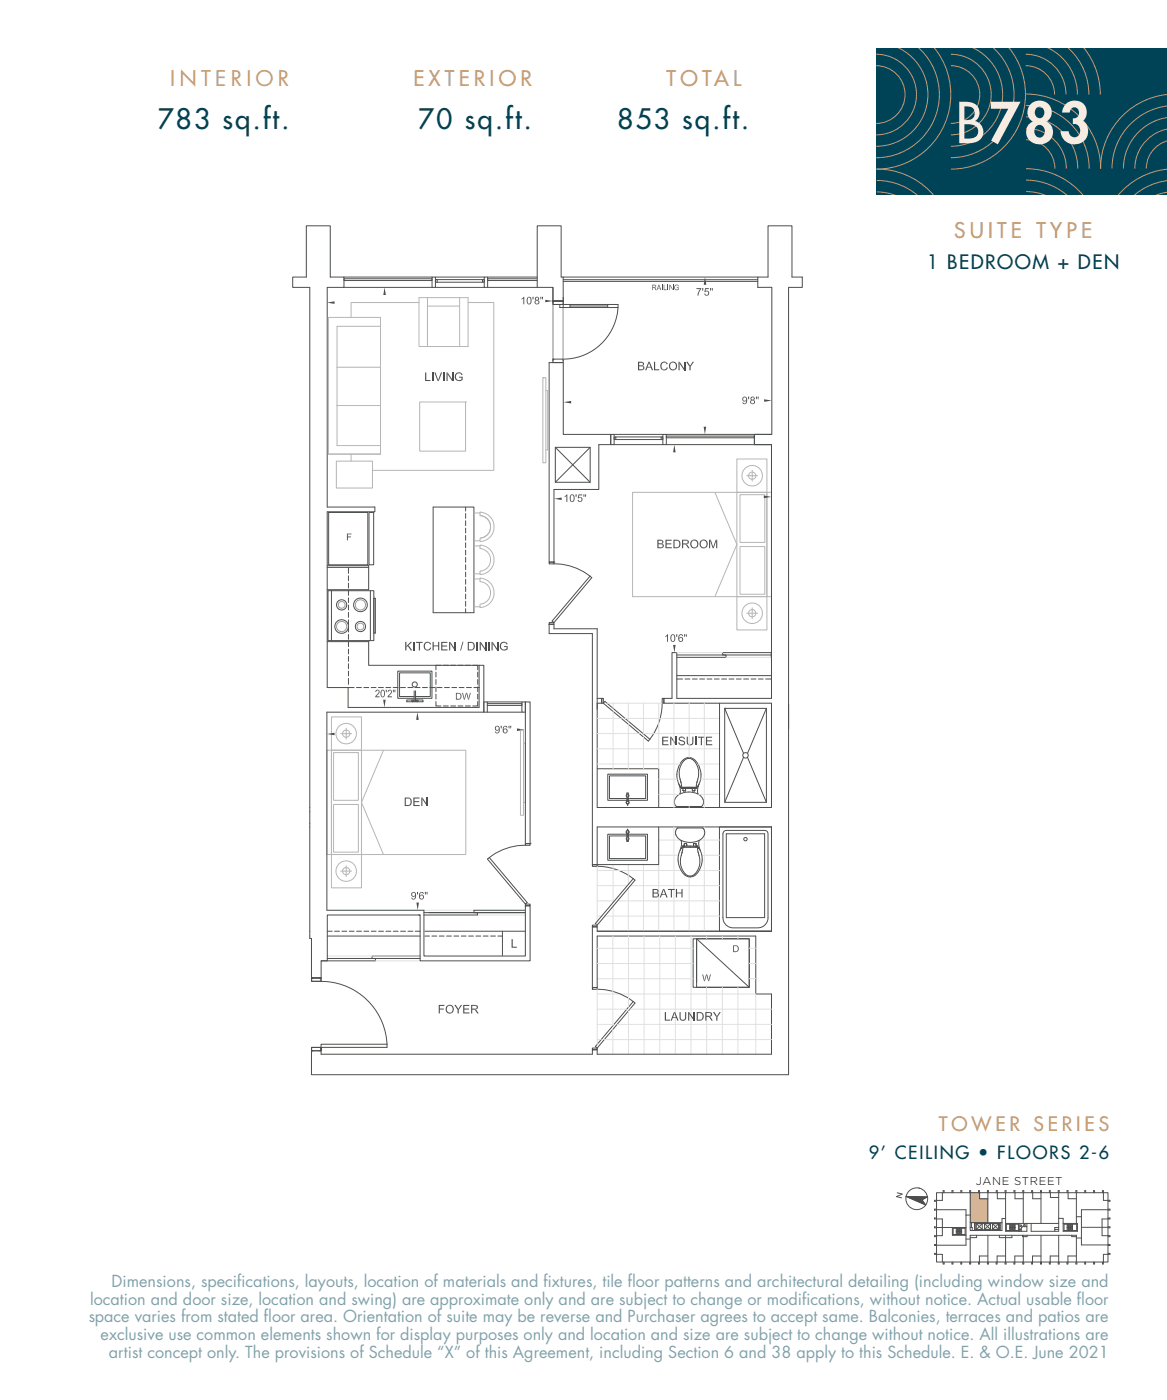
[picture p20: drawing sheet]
<svg xmlns="http://www.w3.org/2000/svg" width="254mm" height="305mm" viewBox="0 0 254 305" stroke-linecap="round" stroke-linejoin="round" font-family="sans-serif">
<defs><g id="words">
<text font-size="12" fill="#f7ece2" x="208" y="31.2">B783</text>
<g font-size="6" fill="#004356">
<text x="34.3" y="28.1">783 sq.ft.</text>
<text x="91" y="28.1">70 sq.ft.</text>
<text x="134.4" y="28.1">853 sq.ft.</text>
</g>
<g font-size="4.6" fill="#c79a6e">
<text x="37" y="18.8">I N T E R I O R</text>
<text x="90" y="18.8">E X T E R I O R</text>
<text x="145.1" y="18.8">T O TA L</text>
<text x="207.7" y="51.8">S U I T E T Y P E</text>
</g>
<text font-size="4.2" fill="#004356" x="201.8" y="58.5">1 BEDROOM + DEN</text>
<text font-size="4.2" fill="#c79a6e" x="204.3" y="246.3">T O W E R S E R I E S</text>
<text font-size="3.9" fill="#004356" x="189.1" y="252.4">9’ CEILING • FLOORS 2-6</text>
<g font-size="3.5" fill="#004356">
<text x="24.3" y="280.2">Dimensions, specif</text>
<text x="51.6" y="280.2">ications, layouts, location of materials and f</text>
<text x="118.3" y="280.2">ixtures, tile f</text>
<text x="136.6" y="280.2">loor patterns and architectural detailing (including window size and</text>
<text x="19.2" y="287.9">space varies from stated f</text>
<text x="19.6" y="284">location and door size, location and swing) are approximate only and are subject to change or modif</text>
<text x="57.4" y="287.9">loor area. Orientation of suite may be reverse and Purchaser agrees to accept same. Balconies, terraces and patios are</text>
<text x="174.6" y="284">ications, without notice. Actual usable f</text>
<text x="234.4" y="284">loor</text>
<text x="21.9" y="291.8">exclusive use common elements shown for display purposes only and location and size are subject to change without notice. All illustrations are</text>
<text x="23.7" y="295.7">artist concept only. The provisions of Schedule “X” of this Agreement, including Section 6 and 38 apply to this Schedule. E. &amp; O.E. June 2021</text>
</g>
<text font-size="2.5" x="212.4" y="258.1">JANE STREET</text>
<text font-size="2.4" x="214.8" y="278.9">LEVEL 4 - 5</text>
</g></defs>
<path d="M211.2 259.6h2v1.3h1.8v5.3h-3.8z" fill="#c79a6e"/>
<path d="M190.7 10.6h63.3v31.9h-63.3z" fill="#004356"/>
<g fill="none" stroke="#c79a6e" stroke-width=".22">
<path d="M190.7 11.8a8.8 8.8 0 0 1 8.8 8.8 8.8 8.8 0 0 1-8.8 8.8M190.7 14.3a6.3 6.3 0 0 1 6.3 6.3 6.3 6.3 0 0 1-6.3 6.3M195.8 10.5a11.3 11.3 0 0 1 5.9 12.7 11.3 11.3 0 0 1-11 8.6M200.1 10.5a13.7 13.7 0 0 1 3.4 15.1 13.7 13.7 0 0 1-12.8 8.7M203.4 10.5a16.2 16.2 0 0 1 1.9 17.2 16.2 16.2 0 0 1-14.6 9.1M207 11.8a8.8 8.8 0 0 1 8.7 8.8 8.8 8.8 0 0 1-8.7 8.8M207 14.3a6.3 6.3 0 0 1 6.2 6.3 6.3 6.3 0 0 1-6.2 6.3M212 10.5a11.3 11.3 0 0 1 5.9 12.7 11.3 11.3 0 0 1-10.9 8.6M216.3 10.5a13.7 13.7 0 0 1 3.5 15.1 13.7 13.7 0 0 1-12.8 8.7M219.7 10.5a16.2 16.2 0 0 1 1.9 17.2 16.2 16.2 0 0 1-14.6 9.1M223.2 11.8a8.8 8.8 0 0 1 8.8 8.8M223.2 14.3a6.3 6.3 0 0 1 6.3 6.3"/>
<path d="M228.3 10.5a11.3 11.3 0 0 1 6.2 10.1M232.6 10.5a13.7 13.7 0 0 1 4.4 10.1M236 10.5a16 16 0 0 1 3.5 10.1M190.9 36.8a16.1 16.1 0 0 1 12.3 5.7M190.9 39.3a13.6 13.6 0 0 1 8.7 3.2M223.3 20.5a16.2 16.2 0 0 1 16.3 16.2M223.3 23a13.8 13.8 0 0 1 13.8 13.7M223.3 25.4a11.3 11.3 0 0 1 11.3 11.3M223.3 27.9a8.8 8.8 0 0 1 8.8 8.8M223.3 30.4a6.3 6.3 0 0 1 6.3 6.3M223.3 36.7a16.2 16.2 0 0 1 12.4 5.8M223.3 39.2a13.6 13.6 0 0 1 8.9 3.3"/>
<path d="M254 36.8a16.1 16.1 0 0 0-10.6 5.7M254 39.3a13.4 13.4 0 0 0-7.1 3.2M254 20.6a16.2 16.2 0 0 0-14.5 16.1M254 23.1a13.7 13.7 0 0 0-12 13.6M254 25.6a11.2 11.2 0 0 0-9.5 11.1M254 28.1a8.7 8.7 0 0 0-7 8.6M254 30.7a6.2 6.2 0 0 0-4.5 6M190.9 41.8a10.9 10.9 0 0 1 3.9 .7M223.3 41.7a10.7 10.7 0 0 1 4.1 .8M254 41.9l-2.3 .6"/>
</g>
<g fill="none" stroke="#000" stroke-width=".22">
<path d="M74.9 62.6h19.1M74.9 60.7h19.1v.4h-19.1zM74.9 60.3h19.1M94 60.3h.8v2.3h-.8zM94.8 62.6h10.6M94.8 60.9h.4v.5h-.4zM94.8 60.3h10.6M95.2 61.4h9.8M95.2 60.9h9.8M105 60.9h.4v.5h-.4zM105.4 60.3h.7v2.3h-.7zM106.1 62.6h10.8"/>
<path d="M106.1 60.3h10.8M116.9 60.7h-10.8v.4h10.8M116.9 62.6h3.5v2.9h2.2v-.7M119.5 78.9h3.1v15.7h10.3v2.2h-2.6v9.8h-9.7v15.8h-1.1zM120.4 65.5h.1M120.4 78.2h.1M120.4 62.6v3.3M120.4 66.3v12.3M120.4 65.5h2.2v.8h-2.2zM120.4 78.2h2.2v.7h-2.2zM121.8 66.3h12.7v.7h-12.7zM122.6 60.3v5.2h-2.2"/>
<path d="M122.6 66.3v12.3M122.6 60.9h42.3M122.6 61.3h42.3M124.1 66.3v.7M124.1 66.6h8.2M132.3 66.3v.7M134.5 67a12 12 0 0 1-11.9 11.2M164.9 60.3h-42.8v-11.1h-5.2v13.4M120.9 97.4h7.6v7.6h-7.6zM120.9 97.4l7.6 7.6M128.5 97.4l-7.6 7.6M132.9 94.6h.8v2.2h-.8z"/>
<path d="M133.7 95.1h.3v.6h-.3zM133.7 94.6h10.6M133.7 96.8h10.6M134 95.1h9.9M134 95.7h9.9M143.9 95.1h.4v.6h-.4zM144.3 94.6h.7v2.2h-.7zM145 94.9h19.2v.4h-19.2zM145 94.6h19.2M145 96.8h22.9M167.9 96.8h-3.7v-2.2h3.8v-32h-3.1v-2.3h2.3v-11.1h5.2v11.1h2.2v2.3h-3v171.4h-103.8v-5.2h2.1v.7h59v-1h1.1v1h37.9v-13.1h-3.4v-12.6h-34.5v11.2M167.9 96.8v55.2h-20.6v-9.9h-1v9.9h-1.8v1.1h23.4v22.7h-37.9v-38.9h-9.4v-1h-1.1v2h9.4v50.4h1.1v-8.3h37.9"/>
<path d="M167.9 94.6h-3.7v2.2M71.5 111.6h8.6v11.4h-8.6zM71.5 111.6h.1M80.3 111.6h1v11.4h-1zM94.3 110.4h8.9v23h-8.9zM101.3 110.4v.9M101.3 111.8v1M101.3 113.4v1M101.3 115v1M101.3 116.6v1M101.3 118.2v1M101.3 119.8v1"/>
<path d="M71.2 139.7h9.1M71.2 123.2h9v5.2h-9M71.2 123.5h9M71.4 128.6h10v10.9h-10zM72.1 128.6v10.9M75.8 123.5v1.3M75.8 125.4v1M75.8 126.9v1.1M75.8 128.6v1M75.8 130.2v1M75.8 131.7v1.1M75.8 133.3v1.1"/>
<path d="M75.8 134.9v1.1M75.8 136.5v1.1M75.8 138.1v1.1M75.8 139.7v1.1M80.2 139.7v5.1M80.6 128.6v10.9M81.4 130.2h.3v7.7h-.3zM101.3 121.4v1M101.3 123v1M101.3 124.6v1M101.3 126.1v1.1M101.3 127.7v1.1"/>
<path d="M101.3 129.3v1.1M101.3 130.9v1.1M101.3 132.5v.9M119.5 122.4h1.1v.4h-1.1zM119.5 135.9h.1M119.5 135.5h1.1v.4h-1.1zM120.6 122.4h.1M120.6 122.7a12.7 12.7 0 0 1 7.8 2.7M128.4 125.4l.4 .4-8.2 9.7-.4-.3zM75.8 141.3v1.1M75.8 142.9v1.1M75.8 144.5v1.1"/>
<path d="M75.8 146.1v1.1M75.8 147.7v1.3M75.8 149.7h1.3M77.6 149.7h1.1M79.2 149.7h1.1M80.3 144.8h25v10.2h-34.2v43.2h21.2v9.9h22v-10.9h1.1v12h-24v-10h-20.2v10h-1.3v3.7h-2.1v-8.6h-.4v-141.7h-3.7v-2.3h3v-11.1h5.2v11.1h3v2.3h-3.7v47.8h10.4v1h-10.4v38.3h4.6v4.3h28.5v-9.2M80.8 149.7h1M82.4 149.7h1M84 149.7h1M85.6 149.7h1M87.2 149.7h1M88.8 149.7h1"/>
<path d="M90.1 151.6h-3.1v-5.1h6.6v5.1h-3.2M90.1 150.4l.1 2.3 .2-.1v-2.2M90.1 152h-3.5v-5.9h7.4v5.9h-3.6M90.4 149.7h1M90.4 152.4h1.7v.4h-3.6v-.4h1.7M92 149.7h1M93.6 149.7h1M94.9 152.7v1h1.1M94.9 144.8v1M94.9 146.3v1.1M94.9 147.9v1.1M94.9 149.5v1.1"/>
<path d="M94.9 151.1v1.1M95.1 149.7h1.1M96.5 153.7h1.1M96.7 149.7h1.1M98.1 153.7h1.1M98.3 149.7h1.1M99.7 153.7h1.1M99.9 149.7h1.1M101.3 153.7h1.1M101.5 149.7h1.1M102.9 144.8h1.1v1M103.1 149.7h1.2"/>
<path d="M104 152.7v1h-1.1M104 146.3v1.1M104 147.9v1.1M104 149.5v1.1M104 151.1v1.1M105.3 152.8h.8v2.2h-.8zM106.1 153.2h7.5v.4h-7.5M106.1 155h7.5M106.1 152.8h7.5M113.6 152.8h.7v2.2h-.7zM114.3 152.8h1.1v30.9h-1.1zM130 152h1v1.1h-1"/>
<path d="M131 152h.3v1.1h-.3zM131.7 152.7l9.7 8.2-.3 .4-9.8-8.2zM144.1 153.1a12.8 12.8 0 0 1-2.7 7.8M144.1 152h.4v1.1h-.4zM147.3 147.8h1.3M147.3 147.1h20.6M147.3 142.6h10.7v.5h-10.7M149.1 147.8h1.1M150.7 147.8h1.1M152.3 147.8h1.1M153.9 147.8h1.1M155.5 147.8h1"/>
<path d="M156.6 153.1v22.7M157.1 147.8h1M157.7 154.2h9.1v20.5h-9.1zM157.7 154.2h.1M157.7 154.2l4.1 9.8M158.7 147.8h1M160.3 147.8h1M161.9 147.8h1M163.5 147.8h1M165.1 147.8h1M166.6 147.8h1.3M166.8 154.2l-4.1 9.8"/>
<path d="M167.9 142.1h-10.6v.5h10.6M167.9 142.1v1M130 167.4h13.4v8.4M136.4 174.4l-.1 .4 .3 .2M136.4 173.9h-3.7v-5h7.8v5h-3.8M136.4 174.2h-4.1v-5.7h8.6v5.7h-4.2M136.4 173l-.1 .2 .1 .3M136.4 174.5v-1.8h.3v1.8M136.4 172.8h.3M136.6 175v.3v-.3M136.6 174.4v-.7v.7M136.7 173a.3 .3 0 0 1 .2 .2 .3 .3 0 0 1-.2 .3"/>
<path d="M136.8 174.4l.1 .4-.3 .2M147.2 173.5a4 4 0 0 1 5.6 .2l.3 1.1-.4 .8h-5.5l-.4-.8v-.6zM147.8 170.7l.3 1.3-.2 .9M148.1 171.2h.1M148.1 171.2l.2 .3M148.3 171.5v.1M148.3 171.6h.4M148.4 171.6h.1M148.5 171.6v-.2h2.1h.9v.2M148.6 171.5v.1M148.6 171.5v.2M148.6 171.6h.1"/>
<path d="M148.7 171.6h-.3M148.7 171.7v.4M148.7 171.7h.5v.4M148.7 172.1h.1M148.7 172.2h.1M149.1 172.2h.1M149.1 172.2h-.4M149.2 172.1h.1M149.2 171.7h1.5v.4M150.7 171.7h.6M150.7 172.1h.1M150.7 172.1l.1 .1"/>
<path d="M150.8 172.2h.4M150.8 172.2h.1M151.2 171.6h.1M151.2 172.1v.1M151.2 171.6v.1M151.2 172.1h.1M151.3 171.5l-.1 .6M151.3 171.6h.1M151.3 171.6h.2M151.3 171.5h-2.7M151.3 171.5v.1M151.5 171.6h-.1"/>
<path d="M151.5 171.6h.1M151.5 171.6l.1-.6a9.3 9.3 0 0 0 .3-3.9l-.1-.3a2.02 2.02 0 0 0-2.4-1.5l-.6 .4-.4 .6a4.5 4.5 0 0 0-.2 4.1l.3 1.2M151.8 171.2l-.2 .4h-.3M151.8 171.2h.1M151.9 171.2h-.1M151.9 171.2h.1M151.9 171.2a4.5 4.5 0 0 0-1.2-6.1l-.8-.2a2.74 2.74 0 0 0-2.3 2.4 4.4 4.4 0 0 0 .5 3.9M152.2 170.7l-.4 1.2 .2 1M161.8 164.9l-4.1 9.8M162.7 164.9l4.1 9.8M91.1 199.2h.3M92.3 198.7h22"/>
<path d="M103.9 198.7v.5h-11.6M106.1 187l.4-.3 8.2 9.8-.4 .3zM114.3 198.2h-11.1v.5M114.3 183.7h1.1v.3h-1.1zM114.3 197.2h.1M114.3 184a12.8 12.8 0 0 0-7.8 2.7M114.3 196.8h1.1v.4h-1.1zM115.4 183.7h.1M128.9 188.3h1.1v.3h-1.1zM130 188.3h.1M130 188.6a12.8 12.8 0 0 1 7.8 2.7M136.4 182h-3.7v4.9h7.8v-4.9h-3.8"/>
<path d="M136.4 181.6h-4.1v5.7h8.6v-5.7h-4.2M136.4 182.3l-.1 .3 .1 .3M136.4 181.4v1.8h.3v-1.8M136.4 183h.3M136.6 180.8l-.3 .3 .1 .3M136.6 181.4v.7v-.7M136.6 180.8v-.3v.3M136.6 180.8l.3 .3-.1 .3M136.7 182.3a.31 .31 0 0 1 0 .6M137.8 191.3l.4 .3-8.2 9.8-.4-.3zM143.4 180v8.2h-13.4M147.3 180.4l.2-.1h5.4l.4 .5v1a2.84 2.84 0 0 1-3.1 1.6 2.83 2.83 0 0 1-3.1-1.7l-.1-.6z"/>
<path d="M148.2 182.9l.1 1-.3 1.2M148.3 184.6h.1M148.3 184.6a4.4 4.4 0 0 0 1.2 6.2 1.96 1.96 0 0 0 2.4-.9 4.6 4.6 0 0 0 .2-5.3M148.7 184.3h.2M148.7 184.3h.1M148.9 184.2h.1M148.9 183.7h.1M148.9 184.4h2.6M149 183.7l-.1 .7M149 183.7h-.1M149 184.2h-.4l-.3 .4M149 183.7h.1"/>
<path d="M149.1 183.7h.3M149.4 183.7h.1M149.4 183.7l.1 .5h1.4M149.5 184.2h-.6v.2M151 183.7l-.1 .5 .6 .1M151 183.7h.1M151.4 183.7h-.4M151.4 183.7h.1M151.5 183.7v.7M151.5 183.7h.1M151.5 184.3h.1M151.5 184.2l.2 .1"/>
<path d="M151.5 184.3v.1M151.5 184.4v-.2h.3l.3 .4M151.7 184.3h.1M151.7 184.3l.1 .5a7.7 7.7 0 0 1 .3 4.1l-.6 1.1-.7 .6-.9 .1-.7-.4a4.2 4.2 0 0 1-1-4l.5-2M151.7 184.3v.2h-1.5h-1.5v-.2M152.1 184.6h.1M152.2 182.9l-.1 .7 .3 1.6M157.7 180.9l.4-.1h8.3l.6 .3 .2 .4v18.3a2.22 2.22 0 0 1-2.3 2.2h-5.3a2.22 2.22 0 0 1-2.3-2.2v-18.3zM158.1 181.5h8.3v18.3h-8.3zM167.9 180v22.7h-37.9v-.9h-1.1v13.2M167.9 180h-11.3v22.7M67.8 212.9h2.1"/>
<path d="M67.8 212.9h.3h-.3v.7h2.1v-.7h-.4h.4v.8h-2.1zM69.9 213.7a14.4 14.4 0 0 1 14.3 13.6M71.2 208.7h10.5v.5h-11.8M71.2 202.7h1.1M71.2 203.8h20.2M72.8 202.7h1.1M74.4 202.7h1.1M76 202.7h1.1M77.6 202.7h1.1M79.2 202.7h1.1M80.8 202.7h1.1M82.4 202.7h1.1"/>
<path d="M84 202.7h1.1M85.6 202.7h1.1M87.2 202.7h1.1M88.8 202.7h1.1M90.4 202.7h1M91.4 208.1h-10.4v.6h10.4M92.5 202.7h21.8M92.5 203.8h1M94 203.8h1.1M95.6 203.8h1.1M97.2 203.8h1.1M98.8 203.8h1.1"/>
<path d="M100.4 203.8h1.1M102 203.8h1M103.6 203.8h1M105.2 203.8h1M106.8 203.8h1M108.4 203.8h1M109.4 202.7v5.3M128.9 201.8h.1M128.9 215.4h.1M128.9 201.4h1.1v.4h-1.1zM128.9 215h1.1v.4h-1.1zM130 215.4a12.9 12.9 0 0 1 7.8 2.6"/>
<path d="M137.8 218l.4 .4-8.2 9.8-.4-.4zM150.9 204.4h12.2v10.6h-12.2zM151.6 204.4h11.5v10.6h-11.5zM151.6 204.9v8.9M151.6 204.4l11.5 10.6M67.8 228h2.1v.8h-.4l.4-.1v-.7h-2.1v.7l.3 .1h-.3zM69.9 227.3h14.3v.7h-14.3zM128.9 228.5h.1M128.9 228.2h1.1v.3h-1.1zM203.8 259.7h37.4v15.1h-37.4zM205.1 259.7v1.6h-1.7v.2h.4M205.5 259.7v-.5h-.2v.5"/>
<path d="M207.4 259.7v-.5h-.2v.5M209.3 259.7v-.5h-.2v.5M211.2 259.7v8.2h6.9v-2.6h.8M211.3 259.7v-.5h-.2v.5M213 259.7v-.5h.2v1.8h1.8M215 259.7v6.5M215.1 259.7v-.5h-.2v.5M216.8 259.7v-.5h.2l.1 1.8h1.8M218.9 259.7v8.4h4.6v-1.7M219 259.7v-.5h-.2v.5M220.7 259.7v-.5h.2v1.8h1.8M222.7 259.7v6.7"/>
<path d="M222.8 259.7v-.5h-.2v.5M224.8 259.7v-.5h-.3v.5M224.8 259.7v1.3h1.8M226.6 259.7v6.7M226.7 259.7v-.5h-.2v.5M228.6 259.7v-.5h-.2v.5M228.6 259.7v1h1.8M230.4 259.7v8.4h-6v-1.7M230.5 259.7v-.5h-.2v.5M232.2 259.7v-.5h.3v1.8h1.8M234.3 259.7v6.7M234.4 259.7v-.5h-.2v.5"/>
<path d="M236.3 259.7v-.5h-.2v.5M238.2 259.7v-.5h-.2v.5M239.9 259.7v-.5h.3v2.1h1.4v.2h-.4M197.2 260.5l4.7 .1-1.2 .6 .8 1.1zM201.9 260.6l-4.7-.1 4.3 1.8M203.8 263.4h6.5v7.7h-6.5M203.8 267.2h6.5M203.8 265.2h-.4v.2h1.7v3.6h-1.7v.2h.4M203.8 263.2h-.4v.3h.4M203.8 267.1h-.4v.2h.4M203.8 271h-.4v.2h.4M203.8 272.9h-.4v.2h1.7v1.7"/>
<path d="M205.3 274.8v.4h.2v-.4M207.2 274.8v.4h.2v-.4M207.3 267.2v1.7h3M207.5 267.4h2.6v1.4h-2.6zM208.1 268.1h1.2M208.1 267.4v1.4M208.1 268.2h1.2M208.3 267.4v.7M208.3 268.2v.6M208.4 267.4v.7M208.4 268.2v.6M208.6 267.4v.7"/>
<path d="M208.6 268.2v.6M208.7 267.4v.7M208.7 268.2v.6M208.9 267.4v.7M208.9 268.2v.6M209 267.4v.7M209 268.2v.6M209.1 274.8v.4h.2v-.4M209.2 267.4v.7M209.2 268.2v.6M209.3 267.4v1.4M210.3 269.8h.9"/>
<path d="M210.3 264.5h.9M211.1 274.8v.4h.2v-.4M211.2 274.8v-5.9h23.1v5.9M211.2 266.2h6.9M211.2 267.2h.4v.7M211.5 266.2v1M212.1 266.2v1.7M212.3 266.4h5.3v1.3h-5.3zM212.5 266.4h1.3v1.3h-1.3zM212.5 266.4l1.3 1.3M212.6 268.9v.5h-1.4M213.8 266.4l-1.3 1.3"/>
<path d="M214.3 266.4l1.3 1.3M214.3 266.4h1.3v1.3h-1.3zM214.9 274.8v.4h.2v-.4M215 268.9v5.9M215 273.5h-1.8v1.7h-.2v-.4M215.6 266.4l-1.3 1.3M216 266.4h1.3v1.3h-1.3zM216 266.4l1.3 1.3M217.3 266.4l-1.3 1.3M217.5 268.9v.5h2.7v-.5M217.7 266.2v1.7M218.8 274.8v.4h.2v-.4"/>
<path d="M218.9 273.5h-1.9v1.7h-.2v-.4M218.9 268.9v5.9M218.9 266.4h11.5M219 266.5h2.7v1.4h-2.7zM219.8 267.3h1.1M219.8 267.2h1.1M219.8 266.5v1.4M219.9 266.5v.7M219.9 267.3v.6M220.1 266.5v.7M220.1 267.3v.6M220.2 266.5v.7"/>
<path d="M220.2 267.3v.6M220.3 266.5v.7M220.3 267.3v.6M220.5 266.5v.7M220.5 267.3v.6M220.6 266.5v.7M220.6 267.3v.6M220.8 266.5v.7M220.8 267.3v.6M220.9 266.5v1.4M221.8 266.4v1.7M222.6 268.9v.3h.9v-.3"/>
<path d="M222.6 274.8v.4h.2v-.4M222.7 273.5h-1.8v1.7h-.2v-.4M222.7 268.9v5.9M223.5 267.1h-.9l-.3 .2v.8M226.5 274.8v.4h.2v-.4M226.6 273.5h-1.9v1.7h-.2v-.4M226.6 268.9v5.9M229.6 267.7h.8M230.3 274.8v.4h.2v-.4M230.4 273.5h-1.8v1.7h-.2v-.4M230.4 267.2h-.8v.9M230.4 268.9v5.9"/>
<path d="M230.4 265.3h1v2.8h3.1v-1.7h-3.1M231.6 266.5h2.7v1.4h-2.7zM232.3 267.3h1.1M232.3 267.2h1.1M232.3 266.5v1.4M232.4 266.5v.7M232.4 267.3v.6M232.6 266.5v.7M232.6 267.3v.6M232.7 266.5v.7M232.7 267.3v.6M232.8 266.5v.7"/>
<path d="M232.8 267.3v.6M233 266.5v.7M233 267.3v.6M233.1 266.5v.7M233.1 267.3v.6M233.3 268.9v.3h1M233.3 266.5v.7M233.3 267.3v.6M233.4 266.5v1.4M234.2 274.8v.4h.2v-.4M234.3 269.5h1.1M234.3 264.9h1.1"/>
<path d="M234.3 273.5h-1.9v1.7h-.2v-.4M235.4 267.2h5.8M236.3 274.8v.4h-.2v-.4M238 274.8v.4h.2v-.4M239.9 274.8v.4h.2v-.4M241.2 265.2h.4v.2h-1.7v3.6h1.7v.2h-.4M241.2 272.9h.4v.2h-1.4v1.7M241.2 271h.4v.2h-.4M241.2 267.1h.4v.2h-.4M241.2 263.2h.4v.3h-.4M241.2 263.4h-5.8v7.6h5.8"/>
<circle cx="74.4" cy="131.7" r="1.12"/>
<circle cx="74.4" cy="136.4" r="1.49"/>
<circle cx="78.5" cy="131.7" r="1.49"/>
<circle cx="78.5" cy="136.4" r="1.12"/>
<circle cx="89.8" cy="152.6" r=".19"/>
<circle cx="90.3" cy="149" r=".56"/>
<circle cx="90.8" cy="152.6" r=".19"/>
<circle cx="136.6" cy="174.7" r=".29"/>
<circle cx="162.3" cy="164.4" r=".59"/>
<circle cx="136.6" cy="181.1" r=".29"/>
<circle cx="162.3" cy="182.7" r=".37"/>
<circle cx="199.5" cy="261" r="2.37"/>
<circle cx="222" cy="267.7" r=".16"/>
<circle cx="222.2" cy="266.9" r=".19"/>
<circle cx="223" cy="266.8" r=".19"/>
</g>
<g fill="none" stroke="#939598" stroke-width=".22">
<path d="M73.3 80h9.5M82.8 71v27.9h-11.3v-29.8h11.3v1.9h-9.4v26h9.4M91.2 65.9h-14.8v3.2M93 64.8v10.6h-1.8v-10.6h10.7v10.6h-8.9v-8.8h7M100 64.8v10.6M101.9 65.9h5.6v36.5h-26.3M73.3 88.3h9.4M76.4 98.9v1.5M91.3 87.5h10v10.7h-10zM101.3 87.5h.1M118.2 82.2h.6v18.6h-.6zM118.2 82.2h.1"/>
<path d="M118.8 85h.4v13h-.4M160.4 99.9h6.5v7.3h-6.5zM73.2 100.4h7.9v5.8h-7.9zM103.2 118.9h1.3M103.2 117.7h1.3M103.2 111.7h1.3M104.5 117.2v.6M104.5 118.7a3.2 3.2 0 0 1 3 3.2 3.2 3.2 0 0 1-3 3.1v-.6a2.53 2.53 0 0 0 2.3-2.5 2.53 2.53 0 0 0-2.3-2.5zM104.6 117.2a2.5 2.5 0 0 0 2.2-2.6 2.5 2.5 0 0 0-2.3-2.4v-.6a3.2 3.2 0 0 1 3.1 3.1 3.2 3.2 0 0 1-3 3.2M155.6 107.2l4.8 11.3-4.8 11.4M160.4 107.2h6.5v22.7h-6.5zM160.4 107.2h-22.7v22.7h22.7"/>
<path d="M161.1 107.7h5.4v10.4h-5.4zM161.1 119h5.4v10.4h-5.4zM163.7 102.4v1.2h-1.2M164.9 103.6h-1.2v1.2M166.9 107.2h1v22.7h-1zM103.2 124.9h1.3M103.2 132.1h1.3M103.2 126h1.3M104.6 131.5a2.5 2.5 0 0 0 2.2-2.5 2.5 2.5 0 0 0-2.3-2.5v-.6a3.1 3.1 0 0 1 3 3.2 3.1 3.1 0 0 1-3 3.1v-.6M160.4 129.9h6.5v7.3h-6.5zM162.5 133.5h2.4M163.7 132.3v2.4"/>
<path d="M72.1 156.1h6.6v7.2h-6.6zM74.2 159.7h1.1v1.2M75.3 158.5v1.2h1.2M113.3 159h.1M113.3 159h.6v18.5h-.6zM71.1 163.3h1v22.7h-1zM72.1 163.3h6.6v22.7h-6.6zM72.6 163.9h5.4v10.3h-5.4zM72.6 175.1h5.4v10.4h-5.4zM78.7 163.3h22.7v22.7h-22.7M83.5 163.3l-4.8 11.4 4.8 11.3M113.9 161.8h.4v12.9h-.4"/>
<path d="M72.1 186h6.6v7.3h-6.6zM74.2 189.7h2.3M75.3 188.5v2.3"/>
<circle cx="163.7" cy="103.6" r=".8"/>
<circle cx="163.7" cy="103.6" r="2.24"/>
<circle cx="163.7" cy="133.5" r="2.24"/>
<circle cx="163.7" cy="133.5" r=".79"/>
<circle cx="75.3" cy="159.7" r="2.23"/>
<circle cx="75.3" cy="159.7" r=".79"/>
<circle cx="75.3" cy="189.7" r="2.23"/>
<circle cx="75.3" cy="189.7" r=".79"/>
</g>
<g fill="none" stroke="#d1d3d4" stroke-width=".22">
<path d="M120.4 66.3v11.9M122.6 67v11.2M130 156.4h5.2M130 159.7h9.2M132.1 153.1h12M133.4 153.1v1.1M133.4 154.9v12.5M136 156.4h20.6M136.8 153.1v3.9M136.8 157.7v9.7M140 159.7h16.6M140.1 153.1v6.7"/>
<path d="M143.4 153.1v14.3M146.7 153.1v22.7M147.3 142.1h10M150 153.1v11.8M153.3 153.1v22.7M158 143.1h9.9M130 163h26.6M130 166.3h18M140.1 160.5v6.9M143.4 169.6h4M143.4 172.9h4.4M150 175.6v.2"/>
<path d="M151.9 166.3h4.7M152.1 172.9h4.5M152.5 169.6h4.1M92.3 198.2h10.9M103.9 199.2h10.4M130 199.4h1M130 192.8h6.5M130 196.1h3.7M130 189.5h18.3M130 188.6v12.8M131.6 199.4h25M133.4 188.2v8.3"/>
<path d="M133.4 197.3v5.4M134.4 196.1h22.2M136.8 188.2v4.4M136.8 193.4v9.3M137.2 192.8h19.4M140.1 188.2v14.5M143.4 188.2v14.5M143.4 186.2h4.3M143.4 182.9h4.7M146.7 180v22.7M150 190.9v11.8M152.2 189.5h4.4"/>
<path d="M152.3 182.9h4.3M152.8 186.2h3.8M153.3 180v22.7M71.2 208.1h20.2M81.7 209.2h9.7M130 215.4v12M130 213.1h20.9M130 216.4h34.5v13.1M130 219.7h6.4M130 209.8h20.9M130 206.5h20.9M133.4 203.8v19.5"/>
<path d="M136.8 203.8v15.5M137.1 219.7h30.8M140.2 203.8v25.7M143.6 203.8v25.7M147 203.8v25.7M150.4 203.8v25.7M153.8 203.8v.6M153.8 215v14.5M157.2 203.8v.6M157.2 215v14.5M160.6 203.8v.6M160.6 215v14.5"/>
<path d="M163.1 213.1h1.4M163.1 209.8h1.4M163.1 206.4h1.4M130 223h3.6M130 226.3h.8M131.5 226.3h36.4M133.4 224.1v5.4M134.3 223h33.6M136.8 220.1v9.4"/>
</g>
<g fill="#000">
<path d="M71.1 65.9l1.7-.3v.6zM83.7 62.6l.3 1.6h-.6zM118.7 65.3l1.7 .2-1.7 .3zM145.9 62l.5 1.2-.6-1zM147.9 78.8l1 1.4v.4l-1-1.4zM153.4 60.3l.3 1.7h-.5zM97.4 81.1l1 1.4v.5l-1-1.5zM122.6 87.6l1.7-.3v.5zM146.8 96.8l.3 1.7h-.6zM153.1 92.9h.6l-.3 1.7zM166.3 86.9l1.7 .3-1.7 .3zM120.6 108.6l1.6-.3v.6z"/>
<path d="M156.1 117.5v1.9h-.2v-1.6zM166.2 107.9l1.7 .3-1.7 .3zM98 139.7l1 1.5v.4l-1-1.4zM104.6 139.7l1 1.5v.4l-1-1.4zM107.2 139.7l1 1.5v.4l-1-1.4zM83.4 152.3h.5l-.2 1.7zM88.8 140.7l.1-.2 .8 1.1h-.3zM90.8 155l.3 1.7h-.5zM112.5 158.6l1.7 .3-1.7 .3zM146.5 140.4h.6l-.3 1.7zM71.1 159.8l1.7-.3v.6zM91.9 173.6l1 1.5v.4l-1-1.5z"/>
<path d="M146.1 160.4l1 1.4v.4l-1-1.4zM90.6 196.5h.6l-.3 1.7zM150 220.3l1 1.5v.4l-1-1.4z"/>
<path d="M113.5 65h.4l-.4 .2z" fill-rule="evenodd"/>
<path d="M113.7 64.9l.4-.3v1.7h-.2v-1.3z" fill-rule="evenodd"/>
<path d="M114.8 64.8h.4l-.3 .1-.1 .5 .1 .5 .3 .2h-.4l-.1-.2-.1-.8z" fill-rule="evenodd"/>
<path d="M114.8 64.8a.5 .5 0 0 1 .8 .2l.1 .6a.53 .53 0 0 1-.3 .6 .53 .53 0 0 1-.6-.1h.5l.2-.7-.1-.5z" fill-rule="evenodd"/>
<path d="M115.9 64.6h.2v.6h-.2z" fill-rule="evenodd"/>
<path d="M116.6 64.7l.4-.1 .3 .2h-.6l-.1 .2 .3 .3h.3l-.1 .1 .2 .1-.7 .1a.35 .35 0 0 0 .3 .5h-.4a.45 .45 0 0 1 .1-.7l-.2-.3z" fill-rule="evenodd"/>
<path d="M116.9 64.8h.4l-.1 .5h-.3l.2-.2z" fill-rule="evenodd"/>
<path d="M116.9 65.5h.4a.52 .52 0 0 1-.1 .7 .52 .52 0 0 1-.7 0l.4-.1a.33 .33 0 0 0 .3-.3 .33 .33 0 0 0-.3-.3z" fill-rule="evenodd"/>
<path d="M117.6 64.6h.2v.6z" fill-rule="evenodd"/>
<path d="M118 64.6h.2l-.1 .6z" fill-rule="evenodd"/>
<path d="M138.9 78.8h.8l.4 .1-1 .1v.5l.9 .1 .1 .2h-1v.6l1 .1-1.2 .1z" fill-rule="evenodd"/>
<path d="M139.5 79h.6l-.1 .6-.9-.1h.8v-.4z" fill-rule="evenodd"/>
<path d="M139.5 79.8h.6l.2 .2-.2 .4h-1h.6a.34 .34 0 0 0 .3-.4 .34 .34 0 0 0-.5-.2z" fill-rule="evenodd"/>
<path d="M141.1 78.8h.3l-.4 1.1 .7 .1h-.8l-.2 .6h-.3z" fill-rule="evenodd"/>
<path d="M141.4 78.8l.8 1.8h-.3l-.2-.6-.7-.1h.6l-.3-.9z" fill-rule="evenodd"/>
<path d="M142 62l.7 .1h-.6v.4h.6l-.6 .1v.6h-.1z" fill-rule="evenodd"/>
<path d="M142.3 62.6l.3 .1 .3 .5h-.2z" fill-rule="evenodd"/>
<path d="M142.3 78.8h.3v1.6h.9v.2h-1.2z" fill-rule="evenodd"/>
<path d="M142.4 62.1h.4v.4h-.7l.6-.1-.1-.2z" fill-rule="evenodd"/>
<path d="M143.3 62h.2l-.3 .7 .4 .1h-.4l-.1 .4h-.2z" fill-rule="evenodd"/>
<path d="M143.5 62l.4 1.2h-.1l-.2-.4-.4-.1h.4z" fill-rule="evenodd"/>
<path d="M144.5 62h.1v1h.5v.2h-.6z" fill-rule="evenodd"/>
<path d="M144.1 78.9a.82 .82 0 0 1 1 0h-.5a.75 .75 0 0 0-.7 .8 .75 .75 0 0 0 .7 .7l-.6 .1a1.09 1.09 0 0 1 .1-1.6z" fill-rule="evenodd"/>
<path d="M144 80.5l.9-.2 .2-.3 .2 .1a.83 .83 0 0 1-1.3 .4z" fill-rule="evenodd"/>
<path d="M144.6 78.9h.5l.2 .4h-.2l-.1-.2z" fill-rule="evenodd"/>
<path d="M145.7 62h.2l-.1 1.2h-.1z" fill-rule="evenodd"/>
<path d="M145.8 79l.7-.1a.75 .75 0 0 0-.7 .8 .75 .75 0 0 0 .7 .7h.6a.88 .88 0 0 1-1.5-.5v-.5z" fill-rule="evenodd"/>
<path d="M145.9 78.9a.9 .9 0 0 1 1.4 .5v.5l-.2 .5h-.6a.75 .75 0 0 0 .6-.7 .75 .75 0 0 0-.6-.8z" fill-rule="evenodd"/>
<path d="M146.4 62h.2v1.2h-.2z" fill-rule="evenodd"/>
<path d="M147 62.1l.3-.1 .3 .1h-.4l-.3 .3 .1 .5 .3 .1-.4 .1-.1-.3z" fill-rule="evenodd"/>
<path d="M147.3 62.1h.3l.1 .2z" fill-rule="evenodd"/>
<path d="M147.3 62.6h.4v.4l-.2 .2-.6-.1 .7-.2v-.2h-.3z" fill-rule="evenodd"/>
<path d="M147.7 78.8h.2v1.8h-.2z" fill-rule="evenodd"/>
<path d="M148.9 78.8h.2v1.8h-.2z" fill-rule="evenodd"/>
<path d="M149.3 78.8h.3l.6 .8-.1 .2z" fill-rule="evenodd"/>
<path d="M150.8 78.8h.2l-.7 1v.8h-.2v-.8z" fill-rule="evenodd"/>
<path d="M151.6 62.7h1l-.6 1.7h-.2l.1-.5 .5-1h-.8z" fill-rule="evenodd"/>
<path d="M152.8 62.7h.3l-.1 .6h-.1z" fill-rule="evenodd"/>
<path d="M153.3 63.9h.2l.2 .3h.5a.53 .53 0 0 1-.6 .2 .53 .53 0 0 1-.3-.5z" fill-rule="evenodd"/>
<path d="M153.6 63.3l.6 .1z" fill-rule="evenodd"/>
<path d="M153.8 63.5l.4-.1 .2 .3-.2 .5h-.4a.39 .39 0 0 0 .4-.4 .39 .39 0 0 0-.4-.3z" fill-rule="evenodd"/>
<path d="M153.5 62.7h.8v.2h-.7v.5h.6l-.9 .2z" fill-rule="evenodd"/>
<path d="M154.5 62.7h.3l-.1 .6z" fill-rule="evenodd"/>
<path d="M154.9 62.7h.2v.6z" fill-rule="evenodd"/>
<path d="M92.5 81.1h.3v1.6h.9v.3h-1.2z" fill-rule="evenodd"/>
<path d="M94.5 81.1h.3l.6 1.7-.1 .2z" fill-rule="evenodd"/>
<path d="M96 81.1h.2l-.7 1.9h-.2z" fill-rule="evenodd"/>
<path d="M97.2 81.1h.2v1.9h-.2z" fill-rule="evenodd"/>
<path d="M98.4 81.1h.2v1.9h-.2z" fill-rule="evenodd"/>
<path d="M99.2 81.4l.7-.3 .6 .2h-.6a.75 .75 0 0 0-.7 .7 .75 .75 0 0 0 .7 .8h-.6l-.2-.3-.1-.6z" fill-rule="evenodd"/>
<path d="M99.9 81.3h.6l.2 .3-.3 .1-.1-.3z" fill-rule="evenodd"/>
<path d="M99.9 82h.8v.7l-.1 .1a1.09 1.09 0 0 1-1.3 0l1.2-.2v-.4h-.6z" fill-rule="evenodd"/>
<path d="M161.7 86.5h.4a.37 .37 0 0 0-.4 .4 .37 .37 0 0 0 .4 .3l-.4 .1-.1-.5z" fill-rule="evenodd"/>
<path d="M161.6 87.6l.3 .2 .5 .1-.5 .1z" fill-rule="evenodd"/>
<path d="M161.7 86.5a.6 .6 0 0 1 .8 0 .6 .6 0 0 1 .1 .7l-.2 .6-.4 .1 .4-.4v-.3h-.2l.2-.5z" fill-rule="evenodd"/>
<path d="M161.7 87.3l.7-.1a.46 .46 0 0 1-.7 .1z" fill-rule="evenodd"/>
<path d="M162.8 86.3h.3l-.1 .6h-.1z" fill-rule="evenodd"/>
<path d="M163.5 86.4l.4-.1 .3 .2-.6 .1-.1 .1 .3 .3h.4l-.2 .1 .2 .1-.7 .1a.35 .35 0 0 0 .3 .6h-.4a.45 .45 0 0 1 .2-.8l-.3-.2z" fill-rule="evenodd"/>
<path d="M163.8 86.5h.4v.5h-.4l.3-.2z" fill-rule="evenodd"/>
<path d="M163.8 87.2h.4a.49 .49 0 0 1 .1 .6 .49 .49 0 0 1-.5 .2l-.4-.1h.4a.33 .33 0 0 0 .3-.4 .33 .33 0 0 0-.3-.3z" fill-rule="evenodd"/>
<path d="M164.5 86.3h.2v.6z" fill-rule="evenodd"/>
<path d="M164.9 86.3h.2v.6z" fill-rule="evenodd"/>
<path d="M75.5 116.2h1v.1h-.8v.5h.7v.2h-.7v.6h-.2z" fill-rule="evenodd"/>
<path d="M122.9 108h.4l-.4 .2z" fill-rule="evenodd"/>
<path d="M123 107.9l.5-.3v1.7h-.2v-1.3z" fill-rule="evenodd"/>
<path d="M124.2 107.8h.3l-.2 .2-.1 .4 .1 .5 .2 .2h-.3l-.1-.2-.1-.7z" fill-rule="evenodd"/>
<path d="M124.2 107.8a.5 .5 0 0 1 .8 .2l.1 .7a.53 .53 0 0 1-.3 .5 .53 .53 0 0 1-.6-.1h.5l.2-.7-.1-.5z" fill-rule="evenodd"/>
<path d="M125.3 107.6h.2v.6h-.2z" fill-rule="evenodd"/>
<path d="M125.7 108.8h.2l.3 .3h.4a.53 .53 0 0 1-.5 .2 .53 .53 0 0 1-.4-.5z" fill-rule="evenodd"/>
<path d="M126 108.3h.6z" fill-rule="evenodd"/>
<path d="M126.2 108.4l.4-.1 .2 .4-.2 .4h-.4a.39 .39 0 0 0 .4-.4 .39 .39 0 0 0-.4-.3z" fill-rule="evenodd"/>
<path d="M125.9 107.6h.8v.3h-.6l-.1 .4h.6l-.9 .2z" fill-rule="evenodd"/>
<path d="M127 107.6h.2l-.1 .6z" fill-rule="evenodd"/>
<path d="M127.3 107.6h.3l-.1 .6z" fill-rule="evenodd"/>
<path d="M143.1 117.5h.8l.4 .2h-1v.6h.9l.2 .2h-1.1v.6l1 .1-1.2 .2z" fill-rule="evenodd"/>
<path d="M143.7 117.7h.6l-.1 .6h-.9l.8-.1v-.3z" fill-rule="evenodd"/>
<path d="M143.8 118.5h.6l.1 .2-.1 .5-1.1-.1h.7a.34 .34 0 0 0 .2-.4 .34 .34 0 0 0-.4-.2z" fill-rule="evenodd"/>
<path d="M144.8 117.5h1.4v.2h-1.1v.6h1v.2h-1v.6h1.1v.3h-1.4z" fill-rule="evenodd"/>
<path d="M146.6 117.5h.9l.3 .2h-1v1.4l1 .1-1.2 .2z" fill-rule="evenodd"/>
<path d="M147.2 117.7l.7 .1a1.2 1.2 0 0 1 0 1.4l-1.1-.1h.5a.71 .71 0 0 0 .6-.7 .71 .71 0 0 0-.7-.7z" fill-rule="evenodd"/>
<path d="M148.5 117.5h.9l.4 .2h-1.1v.6h1.1l-1.1 .2v.9h-.2z" fill-rule="evenodd"/>
<path d="M149 118.5l.5 .1 .6 .8h-.3l-.6-.8z" fill-rule="evenodd"/>
<path d="M149.3 117.7h.6l-.1 .6h-1.1h.8l.2-.4z" fill-rule="evenodd"/>
<path d="M150.5 117.7h.6a.75 .75 0 0 0-.6 .7 .75 .75 0 0 0 .6 .8h.6a.88 .88 0 0 1-1.4-.5v-.5z" fill-rule="evenodd"/>
<path d="M150.6 117.6a.9 .9 0 0 1 1.4 .6v.5l-.3 .5h-.6a.75 .75 0 0 0 .7-.8 .75 .75 0 0 0-.7-.7z" fill-rule="evenodd"/>
<path d="M152.5 117.7h.6a.75 .75 0 0 0-.6 .7 .75 .75 0 0 0 .6 .8h.6a.88 .88 0 0 1-1.4-.5v-.5z" fill-rule="evenodd"/>
<path d="M152.6 117.6a.9 .9 0 0 1 1.4 .6v.5l-.2 .5h-.7a.75 .75 0 0 0 .7-.8 .75 .75 0 0 0-.7-.7z" fill-rule="evenodd"/>
<path d="M154.3 117.5h.4l-.1 .3v1.6h-.3z" fill-rule="evenodd"/>
<path d="M154.7 117.5l.5 1.6-.1 .3-.5-1.6z" fill-rule="evenodd"/>
<path d="M155.8 117.5h.3l-.8 1.9h-.2z" fill-rule="evenodd"/>
<path d="M88.2 139.7h.3v1.9h-.3z" fill-rule="evenodd"/>
<path d="M88.5 140.7l.9-1h.3l-1.2 1.3z" fill-rule="evenodd"/>
<path d="M90.5 139.7h1.5v.3h-.6v1.6h-.2v-1.6h-.7z" fill-rule="evenodd"/>
<path d="M92.5 139.9h.1a.82 .82 0 0 1 1 0h-.5a.75 .75 0 0 0-.7 .8 .75 .75 0 0 0 .7 .7l-.6 .1a1.09 1.09 0 0 1 0-1.6z" fill-rule="evenodd"/>
<path d="M93.1 139.9h.5l.2 .4h-.2l-.1-.2z" fill-rule="evenodd"/>
<path d="M94.1 139.7h.3v.8l1 .2h-1v.9h-.3z" fill-rule="evenodd"/>
<path d="M94.4 140.5h1v-.8h.2v1.9h-.2v-.9z" fill-rule="evenodd"/>
<path d="M96 139.7h1.4v.3h-1.1v.5h1v.3h-1v.6h1.1v.2h-1.4z" fill-rule="evenodd"/>
<path d="M97.8 139.7h.2v1.9h-.2z" fill-rule="evenodd"/>
<path d="M99 139.7h.2v1.9h-.2z" fill-rule="evenodd"/>
<path d="M101.8 139.7l.9 .1 .4 .1-1.1 .1v1.4h1.1l-1.3 .2z" fill-rule="evenodd"/>
<path d="M102.4 140h.8a1.2 1.2 0 0 1-.1 1.4h-1.1h.5a.71 .71 0 0 0 .6-.8 .71 .71 0 0 0-.7-.6z" fill-rule="evenodd"/>
<path d="M104.4 139.7h.2v1.9h-.2z" fill-rule="evenodd"/>
<path d="M105.6 139.7h.3v1.9h-.3z" fill-rule="evenodd"/>
<path d="M107 139.7h.2v1.9h-.2z" fill-rule="evenodd"/>
<path d="M108.2 139.7h.2v1.9h-.2z" fill-rule="evenodd"/>
<path d="M109 140l.7-.3 .6 .2h-.6a.75 .75 0 0 0-.7 .8 .75 .75 0 0 0 .7 .7h-.6l-.2-.2-.1-.6z" fill-rule="evenodd"/>
<path d="M109.7 139.9h.6l.2 .4h-.3l-.1-.2z" fill-rule="evenodd"/>
<path d="M144.8 138.5h.4l-.4 .2z" fill-rule="evenodd"/>
<path d="M145 138.4l.4-.3v1.6h-.2v-1.2z" fill-rule="evenodd"/>
<path d="M146.1 138.3h.3l-.2 .1-.1 .4 .1 .6 .2 .2h-.3l-.1-.2-.1-.8z" fill-rule="evenodd"/>
<path d="M146.1 138.3a.5 .5 0 0 1 .8 .2l.1 .6a.53 .53 0 0 1-.3 .6 .53 .53 0 0 1-.6-.1l.5-.1 .2-.6-.1-.5z" fill-rule="evenodd"/>
<path d="M147.2 138.1h.2v.6h-.2z" fill-rule="evenodd"/>
<path d="M147.8 138.3h.4l-.3 .2-.1 .4h.2a.39 .39 0 0 0-.1 .4 .39 .39 0 0 0 .3 .3h.4l-.5 .1a.9 .9 0 0 1-.3-1.4z" fill-rule="evenodd"/>
<path d="M147.8 138.8l.4-.1 .4 .1z" fill-rule="evenodd"/>
<path d="M147.9 138.2l.5-.1 .3 .4z" fill-rule="evenodd"/>
<path d="M148.2 138.8h.4l.1 .3-.1 .5h-.4a.38 .38 0 0 0 .3-.4 .38 .38 0 0 0-.3-.4z" fill-rule="evenodd"/>
<path d="M148.9 138.1h.2v.6z" fill-rule="evenodd"/>
<path d="M149.3 138.1h.2l-.1 .6z" fill-rule="evenodd"/>
<path d="M81.9 150.2h.3l.3 .1h-.4l-.2 .3h-.2z" fill-rule="evenodd"/>
<path d="M82.2 150.3l.4 .1v.4l-.7 .8h.7v.2h-.9l.6-.9a.31 .31 0 0 0 .1-.4 .31 .31 0 0 0-.2-.2z" fill-rule="evenodd"/>
<path d="M83 150.3h.3l-.2 .2-.1 .4 .1 .6 .2 .2h-.3l-.1-.2z" fill-rule="evenodd"/>
<path d="M83 150.3l.1-.1a.5 .5 0 0 1 .5 .1 .5 .5 0 0 1 .2 .5v.4a.48 .48 0 0 1-.3 .5 .48 .48 0 0 1-.5 0l.5-.2 .1-.6-.2-.5z" fill-rule="evenodd"/>
<path d="M84 150.2h.2l-.1 .5z" fill-rule="evenodd"/>
<path d="M84.6 150.2h.3l.3 .1h-.4l-.2 .3h-.2z" fill-rule="evenodd"/>
<path d="M84.8 150.3l.4 .1a1.31 1.31 0 0 1-.6 1.2h.7v.2h-1l.6-.8a.38 .38 0 0 0 .2-.3 .38 .38 0 0 0-.2-.4z" fill-rule="evenodd"/>
<path d="M85.5 150.2h.2v.5z" fill-rule="evenodd"/>
<path d="M85.8 150.2h.3l-.1 .5z" fill-rule="evenodd"/>
<path d="M92.5 141.5l.9-.2 .2-.3 .2 .1a.83 .83 0 0 1-1.3 .4z" fill-rule="evenodd"/>
<path d="M99.2 150.9l1 .1h-.8v1.2h.8l-1 .1z" fill-rule="evenodd"/>
<path d="M100.7 139.7h.2l-.6 1.9h-.2z" fill-rule="evenodd"/>
<path d="M99.7 151h.5a.97 .97 0 0 1 .1 1.1l-.9 .1 .7-.2a.65 .65 0 0 0-.2-1z" fill-rule="evenodd"/>
<path d="M100.6 150.9h.2l.3 1.2-.1 .2z" fill-rule="evenodd"/>
<path d="M101.4 150.9h.3l-.5 1.4h-.2z" fill-rule="evenodd"/>
<path d="M101.7 150.9l.2 1.1v.3l-.4-1.2z" fill-rule="evenodd"/>
<path d="M102.3 150.9h.2l-.4 1.4h-.2z" fill-rule="evenodd"/>
<path d="M107.8 158.2h.4a.37 .37 0 0 0-.3 .3 .37 .37 0 0 0 .3 .4l-.4 .1-.1-.6z" fill-rule="evenodd"/>
<path d="M107.7 159.3l.4 .2h.5l-.6 .2z" fill-rule="evenodd"/>
<path d="M107.9 158.1a.6 .6 0 0 1 .7 .1 .6 .6 0 0 1 .2 .7l-.2 .6h-.4l.4-.3v-.3h-.2l.1-.5z" fill-rule="evenodd"/>
<path d="M107.8 159l.8-.1a.46 .46 0 0 1-.8 .1z" fill-rule="evenodd"/>
<path d="M109 158h.2v.6h-.2z" fill-rule="evenodd"/>
<path d="M109.6 158.2h.4l-.3 .3-.1 .3h.2l-.1 .5 .2 .2h.5l-.5 .2a.9 .9 0 0 1-.3-1.5z" fill-rule="evenodd"/>
<path d="M109.6 158.8l.4-.2 .4 .1z" fill-rule="evenodd"/>
<path d="M109.7 158.1a.48 .48 0 0 1 .5-.1 .48 .48 0 0 1 .3 .4z" fill-rule="evenodd"/>
<path d="M110 158.8l.4-.1 .1 .3-.1 .5h-.4a.38 .38 0 0 0 .3-.4 .38 .38 0 0 0-.3-.3z" fill-rule="evenodd"/>
<path d="M109.7 140.7h.8v.6l-.1 .1a1.09 1.09 0 0 1-1.3 0l1.2-.2v-.3h-.6z" fill-rule="evenodd"/>
<path d="M110.7 158h.2l-.1 .6z" fill-rule="evenodd"/>
<path d="M111.1 158h.2l-.1 .6z" fill-rule="evenodd"/>
<path d="M88.1 173.6l.9 .1 .4 .1-1.1 .1v1.4h1l-1.2 .2z" fill-rule="evenodd"/>
<path d="M88.7 173.9h.7a1.2 1.2 0 0 1 0 1.4h-1.1h.5a.71 .71 0 0 0 .6-.8 .71 .71 0 0 0-.7-.6z" fill-rule="evenodd"/>
<path d="M90 173.6h1.3v.3h-1.1v.5h1v.2h-1v.7h1.1v.2h-1.3z" fill-rule="evenodd"/>
<path d="M91.7 173.6h.2v1.9h-.2z" fill-rule="evenodd"/>
<path d="M92.9 173.6h.3v1.9h-.3z" fill-rule="evenodd"/>
<path d="M144.1 160.4h1.4v.2h-1.1v.6h1v.2h-1v.6h1.1v.2h-1.4z" fill-rule="evenodd"/>
<path d="M147.6 161.7l.3-.1 .2 .4 .3 .1h-.6z" fill-rule="evenodd"/>
<path d="M147.9 160.5l.5-.1 .5 .2h-.8l-.1 .3 .2 .2a.76 .76 0 0 1 .9 .5 .73 .73 0 0 1-.4 .7 .73 .73 0 0 1-.8-.2h.6a.33 .33 0 0 0 .3-.2 .33 .33 0 0 0 0-.3 1.14 1.14 0 0 1-1.1-.7z" fill-rule="evenodd"/>
<path d="M148.4 160.6h.5l.2 .3z" fill-rule="evenodd"/>
<path d="M149.5 160.4h.2v1.1a.49 .49 0 0 0 .5 .6h-.6l-.1-.2z" fill-rule="evenodd"/>
<path d="M150.7 160.4h.2v1.1a.76 .76 0 0 1-.4 .7 .76 .76 0 0 1-.9-.1h.6a.46 .46 0 0 0 .5-.6z" fill-rule="evenodd"/>
<path d="M151.9 160.4h1.5v.2h-.6v1.6h-.3v-1.6h-.6z" fill-rule="evenodd"/>
<path d="M153.6 160.4h1.4v.2h-1.1v.6h1v.2h-1v.6h1.1v.2h-1.4z" fill-rule="evenodd"/>
<path d="M89.6 194.3h.4a.37 .37 0 0 0-.3 .4 .37 .37 0 0 0 .3 .4h-.4l-.1-.5z" fill-rule="evenodd"/>
<path d="M89.5 195.4l.4 .3h.5l-.6 .1z" fill-rule="evenodd"/>
<path d="M89.7 194.3a.6 .6 0 0 1 .7 0 .6 .6 0 0 1 .2 .7l-.2 .7h-.4l.3-.4 .1-.3h-.2l.1-.5z" fill-rule="evenodd"/>
<path d="M89.6 195.1l.8-.1a.46 .46 0 0 1-.8 .1z" fill-rule="evenodd"/>
<path d="M90.8 194.2h.2l-.1 .6h-.1z" fill-rule="evenodd"/>
<path d="M91.4 194.4l.4-.1-.4 .3v.4h.2l-.1 .5 .2 .2h.4l-.4 .1a.9 .9 0 0 1-.3-1.4z" fill-rule="evenodd"/>
<path d="M91.4 194.9l.4-.1 .3 .1z" fill-rule="evenodd"/>
<path d="M91.5 194.3l.5-.1 .2 .4z" fill-rule="evenodd"/>
<path d="M91.8 194.9h.3l.2 .3-.2 .5h-.3a.38 .38 0 0 0 .3-.4 .38 .38 0 0 0-.3-.4z" fill-rule="evenodd"/>
<path d="M92.5 194.2h.2l-.1 .6z" fill-rule="evenodd"/>
<path d="M92.8 194.2h.3l-.1 .6z" fill-rule="evenodd"/>
<path d="M142 193.5h.9l.3 .2-.9 .1v.5h.9l.1 .2h-1v.7h1l-1.3 .2z" fill-rule="evenodd"/>
<path d="M142.7 193.8h.6l-.1 .5h-.9l.7-.1 .1-.3z" fill-rule="evenodd"/>
<path d="M142.7 194.5h.6l.1 .3-.1 .4h-1h.6a.34 .34 0 0 0 .3-.5 .34 .34 0 0 0-.5-.2z" fill-rule="evenodd"/>
<path d="M144.3 193.5h.3l-.5 1.1 .7 .2h-.7l-.3 .6h-.2z" fill-rule="evenodd"/>
<path d="M144.6 193.5l.7 1.9h-.3l-.2-.6-.7-.2h.7l-.4-.9z" fill-rule="evenodd"/>
<path d="M145.4 193.5h1.4v.3h-.6v1.6h-.2v-1.6h-.6z" fill-rule="evenodd"/>
<path d="M147.1 193.5h.3v.8l.9 .2h-.9v.9h-.3z" fill-rule="evenodd"/>
<path d="M147.4 194.3h.9v-.8h.3v1.9h-.3v-.9z" fill-rule="evenodd"/>
<path d="M95.5 218.8h1.2v.2h-1v.6h.9v.2h-.9v.8h-.2z" fill-rule="evenodd"/>
<path d="M97.2 219h.7a.75 .75 0 0 0-.7 .7 .75 .75 0 0 0 .7 .8h.6a.88 .88 0 0 1-1.5-.5v-.5z" fill-rule="evenodd"/>
<path d="M97.4 218.9a.9 .9 0 0 1 1.3 .5v.6l-.2 .4-.6 .1a.75 .75 0 0 0 .6-.8 .75 .75 0 0 0-.6-.7z" fill-rule="evenodd"/>
<path d="M98.9 218.8h.3l.5 .8-.1 .3z" fill-rule="evenodd"/>
<path d="M100.3 218.8h.3l-.7 1.1v.7h-.3v-.7z" fill-rule="evenodd"/>
<path d="M100.8 218.8h1.4v.2h-1.1v.6h1v.2h-1v.6h1.1v.2h-1.4z" fill-rule="evenodd"/>
<path d="M102.5 218.8h1l.4 .1-1.1 .1v.6h1.1l-1.1 .2v.8h-.3z" fill-rule="evenodd"/>
<path d="M103.1 219.8l.5 .1 .6 .7h-.3l-.6-.7z" fill-rule="evenodd"/>
<path d="M103.4 219h.6l-.1 .6h-1.1l.8-.1 .2-.3z" fill-rule="evenodd"/>
<path d="M111.3 204.5h.3v1.6h.9v.2h-1.2z" fill-rule="evenodd"/>
<path d="M152.8 212.2h.2l.3 1.2-.1 .2z" fill-rule="evenodd"/>
<path d="M153.7 212.2h.2l-.5 1.4h-.2z" fill-rule="evenodd"/>
<path d="M153.9 212.2l.3 1.1-.1 .3-.3-1.2z" fill-rule="evenodd"/>
<path d="M154.5 212.2h.2l-.4 1.4h-.2z" fill-rule="evenodd"/>
<path d="M159.6 205.8l1 .2h-.8v1.1l.7 .1-.9 .1z" fill-rule="evenodd"/>
<path d="M160.1 206h.5a.94 .94 0 0 1 0 1.1h-.8l.6-.1a.65 .65 0 0 0-.2-1z" fill-rule="evenodd"/>
<path d="M144.7 220.3h.3v1.7h.9v.2h-1.2z" fill-rule="evenodd"/>
<path d="M146.7 220.3h.2l-.4 1.2 .7 .1h-.8l-.2 .6h-.2z" fill-rule="evenodd"/>
<path d="M146.9 220.3l.8 1.9h-.3l-.2-.6-.7-.1h.6l-.3-.9z" fill-rule="evenodd"/>
<path d="M147.9 220.3h.2v1.1a.49 .49 0 0 0 .5 .6h-.6l-.1-.2z" fill-rule="evenodd"/>
<path d="M149.1 220.3h.3v1.1a.76 .76 0 0 1-.5 .8 .76 .76 0 0 1-.9-.2h.6a.46 .46 0 0 0 .5-.6z" fill-rule="evenodd"/>
<path d="M149.8 220.3h.2v1.9h-.2z" fill-rule="evenodd"/>
<path d="M151 220.3h.2v1.9h-.2z" fill-rule="evenodd"/>
<path d="M151.6 220.3l1 .1 .3 .2h-1v1.4h1l-1.3 .2z" fill-rule="evenodd"/>
<path d="M152.3 220.6h.7a1.2 1.2 0 0 1-.1 1.4h-1h.4a.71 .71 0 0 0 .6-.8 .71 .71 0 0 0-.6-.6z" fill-rule="evenodd"/>
<path d="M153.5 220.3h1l.4 .2-1.1 .1v.6h1.1l-1.1 .2v.8h-.3z" fill-rule="evenodd"/>
<path d="M154 221.4h.6l.6 .8h-.4l-.5-.7z" fill-rule="evenodd"/>
<path d="M154.3 220.6h.6v.6h-1.1l.8-.1 .1-.3z" fill-rule="evenodd"/>
<path d="M155.2 220.3h.3l.5 .9-.1 .2z" fill-rule="evenodd"/>
<path d="M156.6 220.3h.3l-.8 1.1v.8h-.2v-.8z" fill-rule="evenodd"/>
</g>
<path d="M144.1 62h.1v1.2h-.1zM145.3 62h.1v1.2h-.1zM94 81.1h.3v1.9h-.3zM96.5 81.1h.3v1.9h-.3zM90 139.7h.3v1.9h-.3zM103.7 139.7h.3v1.9h-.3zM106.3 139.7h.3v1.9h-.3zM145.9 160.4h.2v1.8h-.2zM147.1 160.4h.2v1.8h-.2zM151.4 160.4h.2v1.8h-.2zM197.3 260.5l4.6 .1-1.2 .6 .8 1.1zM197.2 260.5l4.7 .1-1.2 .6 .8 1.1z" fill="#000"/>
<g fill="none" stroke="#6d6f71" stroke-width=".22">
<circle cx="74.4" cy="131.7" r=".74"/>
<circle cx="74.4" cy="136.4" r="1.11"/>
<circle cx="78.4" cy="136.4" r=".75"/>
<circle cx="78.5" cy="131.7" r="1.12"/>
</g>
<path d="M194.7 259.3l2.3 .6-.3 1.3-2.3-.6z" fill="#fff"/>
<path d="M195.2 259.6l1.3 .3v.2l-1.1 .4 .9 .2v.2l-1.3-.3v-.2l1.1-.4-.9-.2z" fill="#000"/>
<use href="#words"/>
</svg>
